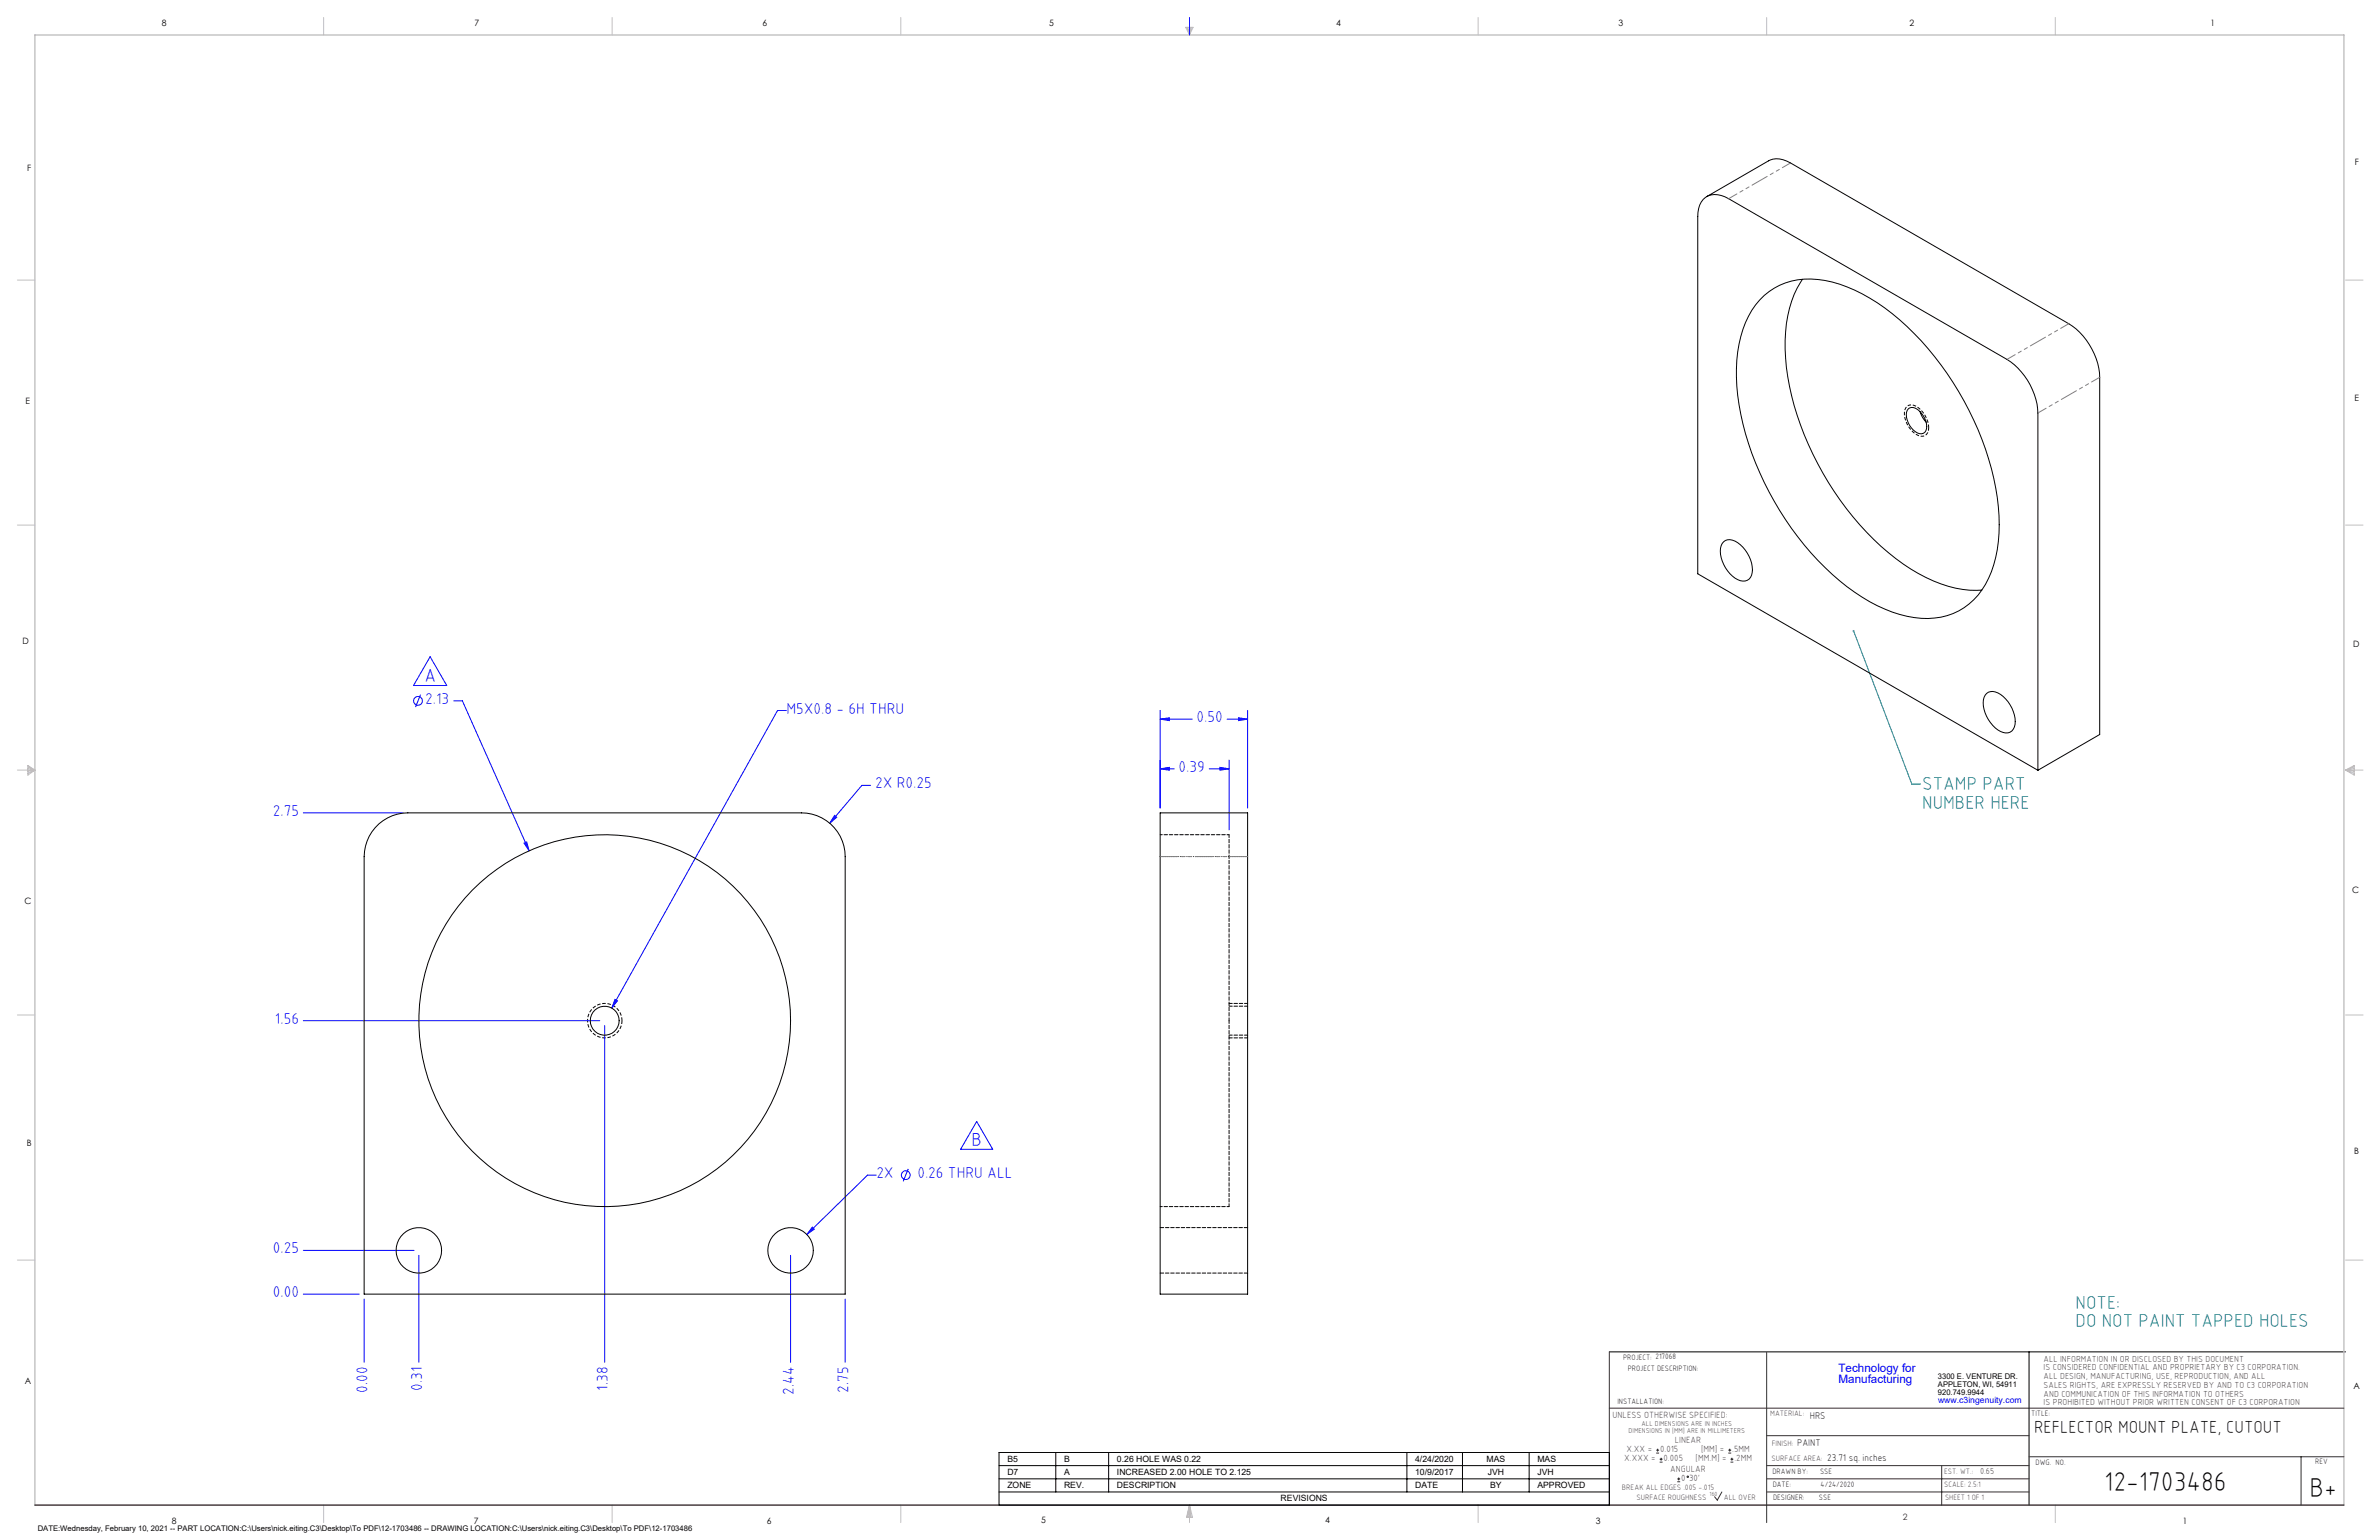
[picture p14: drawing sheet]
<svg xmlns="http://www.w3.org/2000/svg" width="864mm" height="559mm" viewBox="0 0 864 559" stroke-linecap="round" stroke-linejoin="round" font-family="sans-serif">
<defs><g id="words">
<g font-size="9.9">
<text x="763.8" y="541.1">12-1703486</text>
<text x="838.3" y="543.2">B+</text>
</g>
<g font-size="6.8" fill="#00f">
<text x="154.1" y="247.4">A</text>
<text x="352.7" y="415.7">B</text>
</g>
<g font-size="6.8" fill="#008080">
<text x="697.8" y="286.8">STAMP PART</text>
<text x="697.8" y="293.6">NUMBER HERE</text>
<text x="753.5" y="474.8">NOTE:</text>
<text x="753.5" y="481.6">DO NOT PAINT TAPPED HOLES</text>
</g>
<text font-size="6.3" x="738.4" y="519.9">REFLECTOR MOUNT PLATE, CUTOUT</text>
<g font-size="5.7" fill="#00f">
<text x="154.4" y="255.4">2.13</text>
<text x="285.5" y="258.9">M5X0.8 - 6H THRU</text>
<text x="434.4" y="262.1">0.50</text>
<text x="427.9" y="280.1">0.39</text>
<text x="317.6" y="286.1">2X R0.25</text>
<text x="99" y="296.1">2.75</text>
<text x="99.8" y="371.5">1.56</text>
<text x="318.1" y="427.5">2X</text>
<text x="333" y="427.5">0.26 THRU ALL</text>
<text x="99" y="454.8">0.25</text>
<text x="99" y="470.7">0.00</text>
<text x="133.4" y="505.4" transform="rotate(-90 133.4 505.4)">0.00</text>
<text x="153.2" y="504.6" transform="rotate(-90 153.2 504.6)">0.31</text>
<text x="220.7" y="504.6" transform="rotate(-90 220.7 504.6)">1.38</text>
<text x="288.1" y="506.2" transform="rotate(-90 288.1 506.2)">2.44</text>
<text x="308" y="505.4" transform="rotate(-90 308 505.4)">2.75</text>
</g>
<g font-size="4.2" fill="#00f">
<text x="667.4" y="497.7">Technology for</text>
<text x="667.4" y="502">Manufacturing</text>
</g>
<g font-size="3.5">
<text x="657" y="514.9">HRS</text>
<text x="652.4" y="524.7">PAINT</text>
<text x="663.3" y="530.1">23.71 sq. inches</text>
</g>
<g font-size="3.3" fill="#382c30">
<text x="585.4" y="514.4">UNLESS OTHERWISE SPECIFIED:</text>
<text x="590.4" y="526.8">X.XX =</text>
<text x="602.6" y="526.8">0.015</text>
<text x="608" y="523.6">LINEAR</text>
<text x="617.5" y="526.8">[MM] =</text>
<text x="628.8" y="526.8">.5MM</text>
<text x="589.6" y="530.1">X.XXX =</text>
<text x="603.9" y="530.1">0.005</text>
<text x="606.3" y="534">ANGULAR</text>
<text x="615.5" y="530.1">[MM.M] =</text>
<text x="629.6" y="530.1">.2MM</text>
<text x="610.3" y="537.3">0</text>
<text x="613.2" y="537.3">30'</text>
</g>
<g font-size="3.2">
<text x="58.8" y="9.6">8</text>
<text x="172.3" y="9.5">7</text>
<text x="276.8" y="9.5">6</text>
<text x="380.9" y="9.6">5</text>
<text x="485" y="9.5">4</text>
<text x="587.5" y="9.5">3</text>
<text x="693.1" y="9.5">2</text>
<text x="802.4" y="9.5">1</text>
<text x="854.9" y="59.8">F</text>
<text x="9.9" y="62">F</text>
<text x="9.3" y="146.5">E</text>
<text x="854.7" y="145.5">E</text>
<text x="8.2" y="233.6">D</text>
<text x="854.3" y="234.9">D</text>
<text x="8.9" y="328.1">C</text>
<text x="853.9" y="324.1">C</text>
<text x="9.7" y="415.8">B</text>
<text x="854.6" y="418.6">B</text>
<text x="9" y="502">A</text>
<text x="854.3" y="503.9">A</text>
<text x="62.3" y="552.9">8</text>
<text x="172" y="552.9">7</text>
<text x="278.3" y="552.9">6</text>
<text x="377.9" y="552.8">5</text>
<text x="481" y="552.8">4</text>
<text x="579.3" y="552.8">3</text>
<text x="792.4" y="552.8">1</text>
</g>
<g font-size="3.2" fill="#382c30">
<text x="741.9" y="494.1">ALL INFORMATION IN OR DISCLOSED BY THIS DOCUMENT</text>
<text x="741.9" y="497.3">IS CONSIDERED CONFIDENTIAL AND PROPRIETARY BY C3 CORPORATION.</text>
<text x="741.9" y="500.4">ALL DESIGN, MANUFACTURING, USE, REPRODUCTION, AND ALL</text>
<text x="741.9" y="503.6">SALES RIGHTS, ARE EXPRESSLY RESERVED BY AND TO C3 CORPORATION</text>
<text x="741.9" y="506.8">AND COMMUNICATION OF THIS INFORMATION TO OTHERS</text>
<text x="741.9" y="510">IS PROHIBITED WITHOUT PRIOR WRITTEN CONSENT OF C3 CORPORATION</text>
<text x="718.8" y="534.7">0.65</text>
<text x="690.7" y="551.6">2</text>
</g>
<text font-size="3.1" fill="#00f" x="703.5" y="509.2">www.c3ingenuity.com</text>
<g font-size="3.1">
<text x="365.7" y="530.5">B5</text>
<text x="386.3" y="530.5">B</text>
<text x="405.5" y="530.5">0.26 HOLE WAS 0.22</text>
<text x="513.7" y="530.5">4/24/2020</text>
<text x="539.6" y="530.5">MAS</text>
<text x="558.1" y="530.5">MAS</text>
<text x="365.7" y="535.3">D7</text>
<text x="386.3" y="535.3">A</text>
<text x="405.5" y="535.3">INCREASED 2.00 HOLE TO 2.125</text>
<text x="513.7" y="535.3">10/9/2017</text>
<text x="540" y="535.3">JVH</text>
<text x="558.1" y="535.3">JVH</text>
<text x="365.7" y="540">ZONE</text>
<text x="386.3" y="540">REV.</text>
<text x="405.5" y="540">DESCRIPTION</text>
<text x="464.9" y="544.8">REVISIONS</text>
<text x="513.7" y="540">DATE</text>
<text x="540.9" y="540">BY</text>
<text x="558.1" y="540">APPROVED</text>
</g>
<g font-size="2.8">
<text x="589.2" y="493.3">PROJECT: 217068</text>
<text x="590.9" y="497.3">PROJECT DESCRIPTION:</text>
<text x="703.5" y="500.5">3300 E. VENTURE DR.</text>
<text x="703.5" y="503.3">APPLETON, WI, 54911</text>
<text x="587.1" y="509.6">INSTALLATION:</text>
<text x="703.5" y="506.2">920.749.9944</text>
<text x="737.3" y="513.8">TITLE:</text>
<text x="738.9" y="531.5">DWG. NO.</text>
<text x="840.5" y="531.3">REV</text>
<text x="643.4" y="534.9">DRAWN BY:</text>
<text x="643.5" y="539.7">DATE:</text>
<text x="660.7" y="534.7">SSE</text>
<text x="660.9" y="539.6">4/24/2020</text>
<text x="643.6" y="544.4">DESIGNER:</text>
<text x="660.3" y="544.3">SSE</text>
<text x="13.7" y="555.5">DATE:Wednesday, February 10, 2021 -- PART LOCATION:C:\Users\nick.eiting.C3\Desktop\To PDF\12-1703486 -- DRAWING LOCATION:C:\Users\nick.eiting.C3\Desktop\To PDF\12-1703486</text>
</g>
<g font-size="2.8" fill="#382c30">
<text x="642.6" y="513.8">MATERIAL:</text>
<text x="643.2" y="524.8">FINISH:</text>
<text x="643.1" y="530.1">SURFACE AREA:</text>
<text x="705.7" y="534.7">EST. WT.:</text>
<text x="705.7" y="539.7">SCALE: 2.5:1</text>
<text x="588.8" y="540.5">BREAK ALL EDGES .005 -.015</text>
<text x="594" y="544.2">SURFACE ROUGHNESS</text>
<text x="625.8" y="544.2">ALL OVER</text>
<text x="706.1" y="544.4">SHEET 1 OF 1</text>
</g>
<g font-size="2.5" fill="#382c30">
<text x="591.2" y="520.1">DIMENSIONS IN [MM] ARE IN MILLIMETERS</text>
<text x="595.9" y="517.3">ALL DIMENSIONS ARE IN INCHES</text>
</g>
<text font-size="2.2" fill="#382c30" x="620.6" y="542.9">160</text>
</g></defs>
<path d="M584.2 490.5h267.3M736.6 490.5v55.6M362.7 527h221.5v19.1h-221.5zM362.7 531.8h221.5M362.7 536.6h221.5M383.3 527v14.4M402.4 527v14.4M510.7 527v14.4M530.9 527v14.4M555.1 527v14.4M362.7 541.4h221.5" fill="none" stroke="#000" stroke-width=".36"/>
<g fill="none" stroke="#c0c0c0" stroke-width=".36">
<path d="M117.5 6.4v6.3M222.2 6.4v6.3M327 6.4v6.3M430.4 9.9h2.7l-1.3 2.8zM430.9 9.9l.9 2.8M431.2 9.9l.6 2.8M432.1 9.9l-.3 2.8M432.6 9.9l-.8 2.8M536.6 6.4v6.3M641.3 6.4v6.3M746.1 6.4v6.3M6.3 101.6h6.4"/>
<path d="M851.5 101.6h6.3M6.3 190.5h6.4M851.5 190.5h6.3M6.3 279.4h6.4M10.1 277.7l2.6 1.7-2.6 1.9zM10.1 278.2l2.6 1.2M10.1 278.8l2.6 .6M12.7 279.4l-2.6 1.2M12.7 279.4l-2.6 .5M851.5 279.4h6.3M851.5 279.4l3.1 .5M851.5 279.4l3.1 1.2"/>
<path d="M851.5 279.4l3.1-1.7v3.6zM854.6 278.8l-3.1 .6M854.6 278.2l-3.1 1.2M6.3 368.3h6.4M851.5 368.3h6.3M6.3 457.2h6.4M851.5 457.2h6.3M117.5 546.1v6.4M222.2 546.1v6.4M327 546.1v6.4M431.8 546.1v6.4M431.8 546.1l1.1 4.5h-2.2z"/>
<path d="M431.8 546.1l.6 4.5M431.8 546.1l-.9 4.5M431.8 546.1l-.4 4.5M431.8 546.1l.3 4.5M536.6 546.1v6.4M746.1 546.1v6.4"/>
</g>
<path d="M12.7 546.1v-533.4h838.2v533.4" fill="none" stroke="#c0c0c0" stroke-width=".5"/>
<g fill="none" stroke="#00f" stroke-width=".36">
<path d="M431.8 6.4v6.3M156.1 238.3l6.1 10.4h-12.1zM152.6 252.1l-1.8 4.5M164.7 254.3h3.2l24.2 54.5M285.4 257.8h-3.1l-60.2 108M421.1 257.8v35.4M452.9 257.8v35.4M421.1 260.9l3.4-.4v1zM421.1 260.9h11.7M421.1 279l3.4-.6v1.1zM421.1 279h5.2M439 279h7.2"/>
<path d="M442.8 278.4l3.4 .6-3.4 .5zM445.5 260.9h7.4M446.2 275.8v25.3M449.6 260.5l3.3 .4-3.3 .6zM110.1 295h36.2M303 295.9l.7 .6-2.5 2.2zM316.1 285h-3.2l-11.7 13.7M190.3 305.9l.9-.4 .9 3.3zM110.1 370.4h107.6M219.5 372.1v122.2M223.2 362.7l.9 .4-2 2.7zM354.5 406.9l5.9 10.1h-11.7z"/>
<path d="M318.1 426.4h-3.2l-22 21.6M329.7 424.1l-1.8 4.6M110.1 453.7h40.2M152 455.5v38.8M287 455.5v38.8M294.9 445.3l.7 .7-2.7 2zM110.1 469.6h20.3M132.2 471.4v22.9M306.8 471.4v22.9"/>
<circle cx="151.7" cy="254.3" r="1.59"/>
<circle cx="328.8" cy="426.4" r="1.59"/>
</g>
<path d="M584.2 490.5v55.6M641.3 490.7v61.8M584.2 511h266.7M641.3 520.9h95.3M641.3 531.8h95.3M641.3 536.6h95.3M704.8 531.8v14.3M736.6 528.6h114.3M835.3 528.6v17.5M625.1 541.4l-1.7 2.9-1-1.2M641.3 541.4h95.3" fill="none" stroke="#382c30" stroke-width=".36"/>
<path d="M12.7 546.1h838.2" fill="none" stroke="#382c30" stroke-width=".5"/>
<path d="M700.1 155.2a2.73 2.73 0 0 1-1.4 2.9 2.73 2.73 0 0 1-3.2-.5 9.2 9.2 0 0 1-4-8.9 2.53 2.53 0 0 1 4-1.3 9.7 9.7 0 0 1 4.6 7.8M225.8 370.4a6.3 6.3 0 0 0-9.3-5.5 6.3 6.3 0 0 0-.3 10.7 6.3 6.3 0 0 0 9.6-4.9v-.3" fill="none" stroke="#000" stroke-width=".36" stroke-dasharray="1.3 .6" stroke-dashoffset=".1" stroke-linecap="butt"/>
<path d="M446.2 376.6h6.7M452.9 364.1h-6.7" fill="none" stroke="#000" stroke-width=".36" stroke-dasharray="1.3 .6" stroke-dashoffset=".1"/>
<path d="M672.9 229l21.1 55.5h3.2" fill="none" stroke="#008080" stroke-width=".36"/>
<path d="M672.6 228.7l.3 .3-.2-.3a.35 .35 0 0 1 .5 .4 .35 .35 0 0 1-.5 .2 .35 .35 0 0 1-.1-.6z" fill="#008080"/>
<g fill="#00f">
<path d="M190.3 305.9l1.8 2.9-.9-3.3zM303 295.9l-1.8 2.8 2.5-2.2zM223.2 362.7l-1.1 3.1 2-2.7zM294.9 445.3l-2 2.7 2.7-2zM421.1 260.9l3.4-.4v1zM449.6 260.5l3.3 .4-3.3 .6z"/>
<path d="M421.1 279l3.4-.6v1.1zM442.8 278.4l3.4 .6-3.4 .5z"/>
</g>
<g fill="none" stroke="#000" stroke-width=".36">
<path d="M618.3 72.4a7.2 7.2 0 0 1 9.2-.3l101.1 58.3a24.7 24.7 0 0 1 11.2 19.5v129.6l-123.5-71.3v-129.6a9.4 9.4 0 0 1 2-6.2zM619.6 71.3l22.4-13a7.6 7.6 0 0 1 8 .8l101 58.4a24.7 24.7 0 0 1 11.2 19.4v129.6l-22.4 13M640.4 107.2a25.2 25.2 0 0 1 22.1-5.4 60.9 60.9 0 0 1 29.8 16.7 109.7 109.7 0 0 1 33.1 65.4 47.9 47.9 0 0 1-4.6 28.1 24.1 24.1 0 0 1-26 12.1 55.9 55.9 0 0 1-27-13.4 110.2 110.2 0 0 1-37-67.2 48.7 48.7 0 0 1 5.1-30.9l1.4-2zM654.3 101.4a42.4 42.4 0 0 0-6.3 25.3 101.5 101.5 0 0 0 17.8 51.6 91.6 91.6 0 0 0 33.3 31.3 38.9 38.9 0 0 0 20.3 4.5M692.7 148.4a2.96 2.96 0 0 1 4.1 .8 7 7 0 0 1 2.3 7.1 2.36 2.36 0 0 1-3.8 .4 7.4 7.4 0 0 1-3-7.8zM697 149.4l1 2.2 1.2 1.5M625.7 196.6a4 4 0 0 1 5.1 .3 12 12 0 0 1 5 11.8 3.3 3.3 0 0 1-5 1.6 11.9 11.9 0 0 1-6-12.3zM721.1 251.6a4 4 0 0 1 5.1 .4 12 12 0 0 1 5 11.8 3.2 3.2 0 0 1-5 1.6 12 12 0 0 1-6-12.4zM137.5 298.9a15.8 15.8 0 0 1 10.6-3.9h142.8a15.8 15.8 0 0 1 15.9 15.8v158.8h-174.6v-158.8a16.2 16.2 0 0 1 5.3-11.9zM421.1 295h31.8v174.6h-31.8z"/>
<circle cx="219.5" cy="370.4" r="5.2"/>
<circle cx="219.5" cy="370.4" r="67.5"/>
<circle cx="152" cy="453.7" r="8.3"/>
<circle cx="287" cy="453.7" r="8.3"/>
</g>
<path d="M446.2 370.4v-67.5M446.2 437.8v-67.4" fill="none" stroke="#000" stroke-width=".36" stroke-dasharray="1.3 .6" stroke-dashoffset=".2"/>
<path d="M452.9 445.4h-31.7M421.2 461.9h31.7" fill="none" stroke="#000" stroke-width=".36" stroke-dasharray="1.3 .6"/>
<path d="M446.2 302.9h-25M421.2 437.8h25" fill="none" stroke="#000" stroke-width=".36" stroke-dasharray="1.3 .6" stroke-dashoffset=".5"/>
<path d="M446.2 375.6h6.7M452.9 365.1h-6.7" fill="none" stroke="#000" stroke-width=".36" stroke-dasharray="1.3 .6" stroke-dashoffset=".1"/>
<path d="M421.2 310.8h31.7" fill="none" stroke="#000" stroke-width=".36" stroke-dasharray="0 .6"/>
<path d="M452.9 310.8h-31.7" fill="none" stroke="#808080" stroke-width=".36" stroke-dasharray="6.3 1.3 1.3 1.3 1.3 1.3"/>
<path d="M650 59.1l-22.5 13M728.6 130.4l22.4-13M762.2 136.9l-22.4 12.9" fill="none" stroke="#808080" stroke-width=".36" stroke-dasharray="6.3 1.3 1.3 1.3 1.3 1.3" stroke-dashoffset="2.9"/>
<g fill="none" stroke="#382c30" stroke-width=".36">
<path d="M601.2 527.3h1.1M601.2 526.2h1.1M601.7 525.7v1M602.5 530.5h1M602.5 529.5h1M603 529v1M608.9 537.7h1M608.9 536.6h1M609.4 536.1v1.1M627.4 527.3h1M627.4 526.2h1M627.9 525.7v1"/>
<path d="M628.2 530.5h1M628.2 529.5h1M628.7 529v1"/>
<circle cx="612.7" cy="535.9" r=".27"/>
</g>
<use href="#words"/>
</svg>
